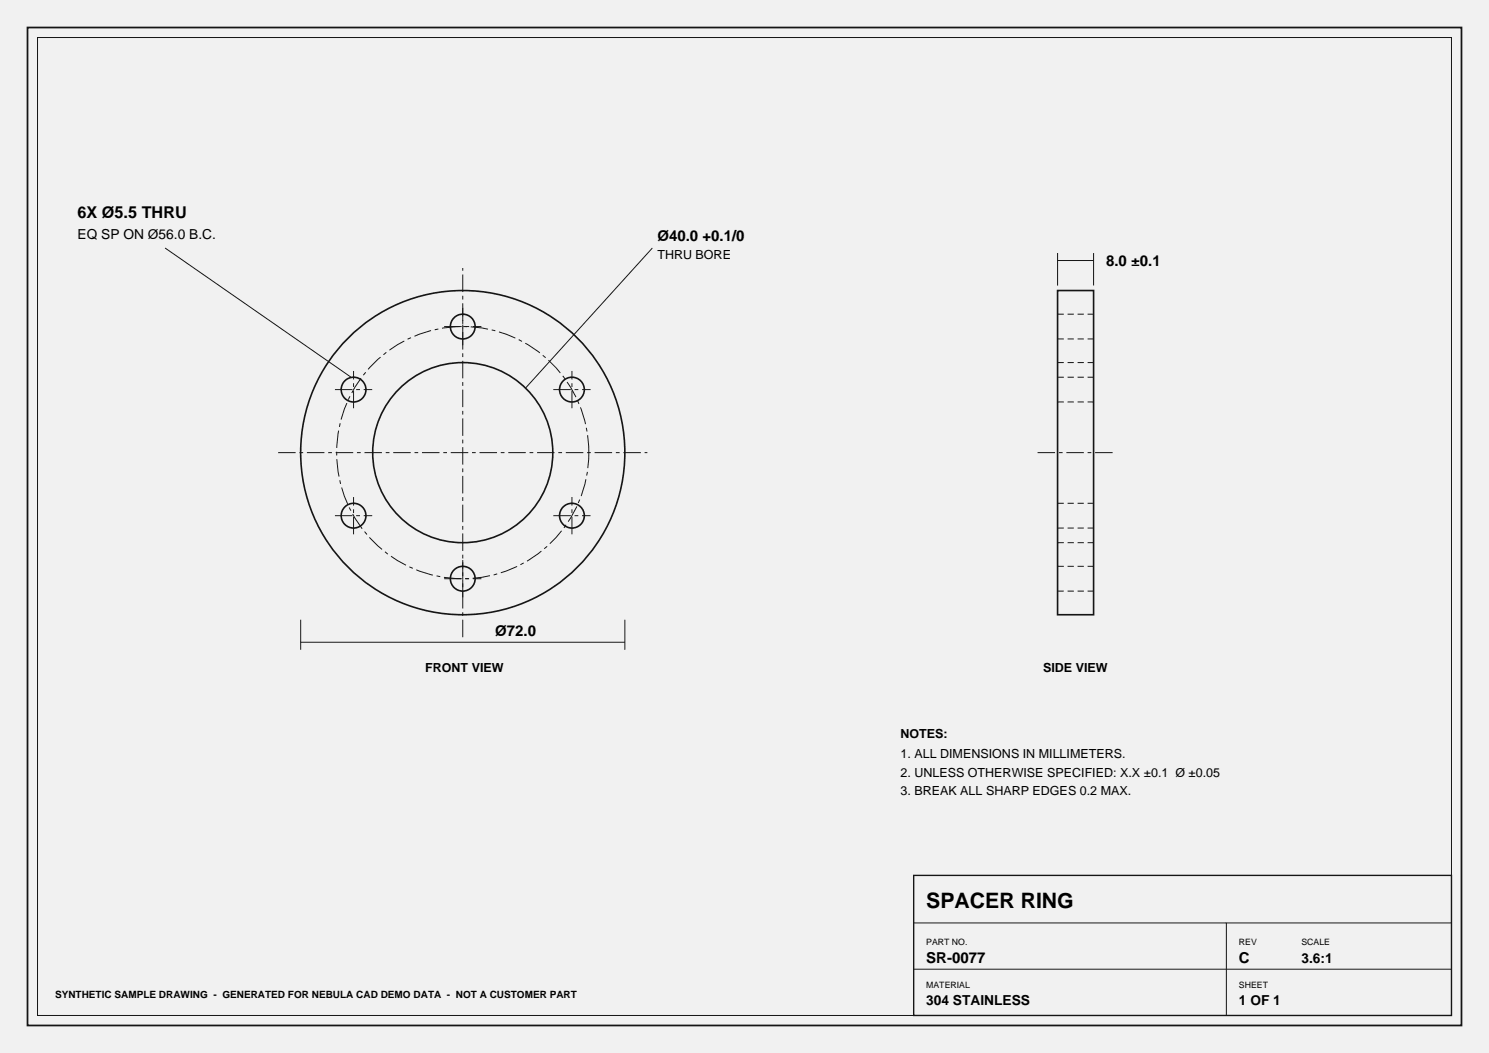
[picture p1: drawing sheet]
<svg xmlns="http://www.w3.org/2000/svg" width="420mm" height="297mm" viewBox="0 0 420 297" stroke-linecap="round" stroke-linejoin="round" font-family="sans-serif">
<defs><g id="words">
<text font-size="6" x="261.2" y="256.1">SPACER RING</text>
<text font-size="4.6" x="21.9" y="61.5">6X Ø5.5 THRU</text>
<g font-size="4.2">
<text x="185.4" y="67.8">Ø40.0 +0.1/0</text>
<text x="312" y="74.9">8.0 ±0.1</text>
<text x="139.7" y="179.4">Ø72.0</text>
<text x="261.2" y="271.6">SR-0077</text>
<text x="349.4" y="271.6">C</text>
</g>
<g font-size="3.9">
<text x="21.9" y="67.5">EQ SP ON Ø56.0 B.C.</text>
<text x="367.1" y="271.6">3.6:1</text>
<text x="261.2" y="283.6">304 STAINLESS</text>
<text x="349.4" y="283.6">1 OF 1</text>
</g>
<g font-size="3.5">
<text x="185.4" y="73.1">THRU BORE</text>
<text x="119.9" y="189.6">FRONT VIEW</text>
<text x="294.2" y="189.6">SIDE VIEW</text>
<text x="254" y="208.1">NOTES:</text>
<text x="254" y="213.7">1. ALL DIMENSIONS IN MILLIMETERS.</text>
<text x="254" y="219">2. UNLESS OTHERWISE SPECIFIED: X.X ±0.1 Ø ±0.05</text>
<text x="254" y="224.3">3. BREAK ALL SHARP EDGES 0.2 MAX.</text>
</g>
<text font-size="2.8" x="15.5" y="281.5">SYNTHETIC SAMPLE DRAWING - GENERATED FOR NEBULA CAD DEMO DATA - NOT A CUSTOMER PART</text>
<g font-size="2.5">
<text x="261.2" y="266.7">PART NO.</text>
<text x="349.4" y="266.7">REV</text>
<text x="367.1" y="266.7">SCALE</text>
<text x="261.2" y="278.7">MATERIAL</text>
<text x="349.4" y="278.7">SHEET</text>
</g>
</g></defs>
<path d="M0 0h420v297h-420z" fill="#f4f1ea"/>
<path d="M7.8 7.8h404.4v281.4h-404.4z" fill="none" stroke="#14141a" stroke-width=".49"/>
<path d="M10.6 10.6h398.8v275.8h-398.8zM46.6 70l52.4 36.4M184 70l-35.7 39.4M298.3 71.4v9.1M298.3 73.5h10.2M308.5 71.4v9.1M84.8 174.8v8.5M176.2 174.8v8.5M84.8 181.1h91.4M257.7 260.3h151.7M257.7 273.4h151.7M345.9 260.3v26.1" fill="none" stroke="#14141a" stroke-width=".28"/>
<g fill="none" stroke="#14141a" stroke-width=".46">
<path d="M298.3 81.9h10.2v91.5h-10.2z"/>
<circle cx="130.5" cy="92.1" r="3.5"/>
<circle cx="99.7" cy="109.9" r="3.5"/>
<circle cx="161.3" cy="109.9" r="3.5"/>
<circle cx="130.5" cy="127.7" r="45.7"/>
<circle cx="130.5" cy="127.7" r="25.4"/>
<circle cx="99.7" cy="145.4" r="3.5"/>
<circle cx="161.3" cy="145.4" r="3.5"/>
<circle cx="130.5" cy="163.2" r="3.5"/>
</g>
<g fill="none" stroke="#14141a" stroke-width=".28" stroke-dasharray="4.9 1.1 1.1 1.1" stroke-linecap="butt">
<path d="M125.3 92.1h10.5M130.5 97.4v-10.5M94.5 109.9h10.5M99.7 115.1v-10.5M156.1 109.9h10.5M161.3 115.1v-10.5M78.5 127.7h104.1M166.1 127.7a35.6 35.6 0 0 0-52.7-31.2 35.6 35.6 0 0 0-2 61.2 35.6 35.6 0 0 0 54.6-27.6l.1-2.4M292.7 127.7h21.4M94.5 145.4h10.5M99.7 150.7v-10.5M156.1 145.4h10.5"/>
<path d="M161.3 150.7v-10.5M125.3 163.2h10.5M130.5 179.7v-104.1M130.5 168.5v-10.5"/>
</g>
<path d="M298.3 95.6h10.2M298.3 88.6h10.2M298.3 102.3h10.2M298.3 113.4h10.2M298.3 106.4h10.2M298.3 153.1h10.2M298.3 148.9h10.2M298.3 142h10.2M298.3 159.7h10.2M298.3 166.7h10.2" fill="none" stroke="#14141a" stroke-width=".28" stroke-dasharray="1.8 1.1" stroke-linecap="butt"/>
<path d="M257.7 246.9h151.7v39.5h-151.7z" fill="none" stroke="#14141a" stroke-width=".39"/>
<use href="#words"/>
</svg>
